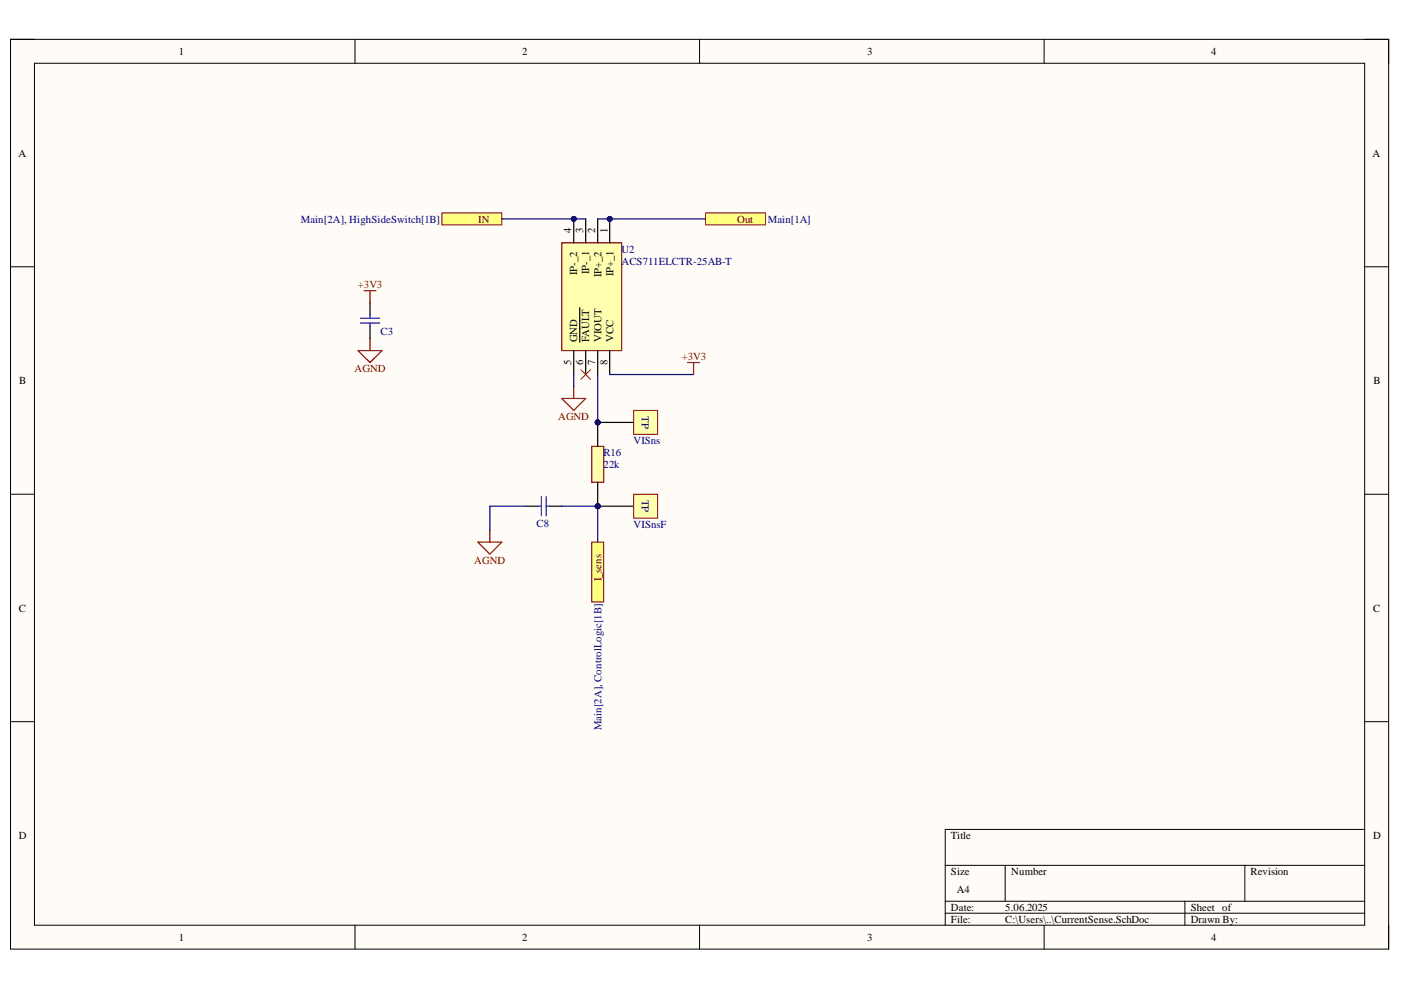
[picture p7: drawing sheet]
<svg xmlns="http://www.w3.org/2000/svg" width="297mm" height="210mm" viewBox="0 0 297 210" stroke-linecap="round" stroke-linejoin="round" font-family="sans-serif">
<defs><g id="words">
<g font-size="2.3">
<text x="37.9" y="11.7">1</text>
<text x="110.7" y="11.7">2</text>
<text x="183.9" y="11.7">3</text>
<text x="256.8" y="11.7">4</text>
<text x="3.9" y="33.3">A</text>
<text x="291" y="33.3">A</text>
<text x="121.1" y="49.4" transform="rotate(-90 121.1 49.4)">4</text>
<text x="123.6" y="49.4" transform="rotate(-90 123.6 49.4)">3</text>
<text x="126.2" y="49.4" transform="rotate(-90 126.2 49.4)">2</text>
<text x="128.8" y="49.4" transform="rotate(-90 128.8 49.4)">1</text>
<text x="122.4" y="58.3" transform="rotate(-90 122.4 58.3)">IP-_2</text>
<text x="124.9" y="58" transform="rotate(-90 124.9 58)">IP-_1</text>
<text x="127.5" y="58.8" transform="rotate(-90 127.5 58.8)">IP+_2</text>
<text x="130.1" y="58.6" transform="rotate(-90 130.1 58.6)">IP+_1</text>
<text x="121.1" y="77.4" transform="rotate(-90 121.1 77.4)">5</text>
<text x="122.4" y="72.6" transform="rotate(-90 122.4 72.6)">GND</text>
<text x="123.6" y="77.4" transform="rotate(-90 123.6 77.4)">6</text>
<text x="124.9" y="72.6" transform="rotate(-90 124.9 72.6)">FAULT</text>
<text x="126.2" y="77.4" transform="rotate(-90 126.2 77.4)">7</text>
<text x="127.5" y="72.6" transform="rotate(-90 127.5 72.6)">VIOUT</text>
<text x="128.8" y="77.4" transform="rotate(-90 128.8 77.4)">8</text>
<text x="130.1" y="72.6" transform="rotate(-90 130.1 72.6)">VCC</text>
<text x="4.1" y="81.4">B</text>
<text x="291.2" y="81.4">B</text>
<text x="136.1" y="90.4">Tp</text>
<text x="136.1" y="108.1">Tp</text>
<text x="4" y="129.7">C</text>
<text x="291.1" y="129.7">C</text>
<text x="4" y="177.9">D</text>
<text x="201.6" y="177.9">Title</text>
<text x="291.1" y="177.9">D</text>
<text x="201.6" y="185.5">Size</text>
<text x="214.4" y="185.5">Number</text>
<text x="265.1" y="185.5">Revision</text>
<text x="202.9" y="189.3">A4</text>
<text x="201.6" y="193.1">Date:</text>
<text x="201.6" y="195.7">File:</text>
<text x="213.1" y="193.1">5.06.2025</text>
<text x="213.1" y="195.7">C:\Users\..\CurrentSense.SchDoc</text>
<text x="252.5" y="193.1">Sheet of</text>
<text x="252.5" y="195.7">Drawn By:</text>
<text x="37.9" y="199.5">1</text>
<text x="110.7" y="199.5">2</text>
<text x="183.9" y="199.5">3</text>
<text x="256.8" y="199.5">4</text>
</g>
<g font-size="2.3" fill="#000080">
<text x="63.8" y="47.2">Main[2A], HighSideSwitch[1B]</text>
<text x="162.8" y="47.2">Main[1A]</text>
<text x="131.8" y="53.6">U2</text>
<text x="131.8" y="56.1">ACS711ELCTR-25AB-T</text>
<text x="80.7" y="71">C3</text>
<text x="136.1" y="88.3" transform="rotate(90 136.1 88.3)">TP</text>
<text x="134.3" y="94.2">VISns</text>
<text x="128" y="96.7">R16</text>
<text x="128" y="99.3">22k</text>
<text x="136.1" y="106" transform="rotate(90 136.1 106)">TP</text>
<text x="113.8" y="111.7">C8</text>
<text x="134.3" y="111.9">VISnsF</text>
<text x="127.5" y="154.9" transform="rotate(-90 127.5 154.9)">Main[2A], ControlLogic[1B]</text>
</g>
<g font-size="2.3" fill="#800000">
<text x="101.4" y="47.2">IN</text>
<text x="156.3" y="47.2">Out</text>
<text x="75.9" y="61.2">+3V3</text>
<text x="144.5" y="76.4">+3V3</text>
<text x="75.2" y="78.9">AGND</text>
<text x="118.3" y="89.1">AGND</text>
<text x="100.6" y="119.5">AGND</text>
<text x="127.5" y="123.3" transform="rotate(-90 127.5 123.3)">I_sens</text>
</g>
</g></defs>
<path d="M2.2 8.3h292.2v192.9h-292.2z" fill-rule="evenodd" fill="#fffcf8"/>
<path d="M2.2 8.3h292.2v192.9h-292.2z" fill="none" stroke="#000" stroke-width=".21"/>
<path d="M7.3 13.4h282v182.8h-282z" fill-rule="evenodd" fill="#fffcf8"/>
<g fill="none" stroke="#000" stroke-width=".21">
<path d="M2.2 8.3h5.1M7.3 13.4h282v182.8h-282zM75.3 8.3v5.1M148.3 8.3v5.1M221.4 8.3v5.1M289.3 8.3h5.1v5.1M2.2 56.6h5.1M289.3 56.6h5.1M2.2 104.8h5.1M289.3 104.8h5.1M2.2 153h5.1M289.3 153h5.1"/>
<path d="M289.3 175.9h-88.9v20.3M75.3 196.2v5M148.3 196.2v5M200.4 183.5h88.9M200.4 191.1h88.9M200.4 193.6h88.9M213.1 183.5v7.6M221.4 196.2v5M251.2 191.1v5.1M263.9 183.5v7.6M294.4 196.2v5"/>
</g>
<circle cx="129.3" cy="46.4" r=".51" fill="#000080"/>
<circle cx="129.3" cy="46.4" r=".51" fill="none" stroke="#000080" stroke-width=".21"/>
<circle cx="121.6" cy="46.4" r=".51" fill="#000080"/>
<circle cx="121.6" cy="46.4" r=".51" fill="none" stroke="#000080" stroke-width=".21"/>
<path d="M119.1 51.5h12.7v22.8h-12.7z" fill-rule="evenodd" fill="#ffffb0"/>
<path d="M119.1 51.5h12.7v22.8h-12.7z" fill="none" stroke="#800000" stroke-width=".25"/>
<path d="M129.3 46.4v5.1" fill="none" stroke="#000" stroke-width=".25"/>
<circle cx="129.3" cy="46.4" r=".51" fill="#000080"/>
<circle cx="129.3" cy="46.4" r=".51" fill="none" stroke="#000080" stroke-width=".21"/>
<path d="M121.6 46.4v5.1M124.2 46.4v5.1M126.7 46.4v5.1" fill="none" stroke="#000" stroke-width=".25"/>
<circle cx="121.6" cy="46.4" r=".51" fill="#000080"/>
<circle cx="121.6" cy="46.4" r=".51" fill="none" stroke="#000080" stroke-width=".21"/>
<path d="M78.4 64.2v2.5M78.4 69.3v2.5M121.6 74.3v5.1M122.9 65.2v7.4M124.2 74.3v5.1M126.7 74.3v5.1M129.3 74.3v5.1" fill="none" stroke="#000" stroke-width=".25"/>
<path d="M76.4 67.5h4.1M76.4 68.5h4.1M78.4 66.7v.8M78.4 68.5v.8" fill="none" stroke="#00f" stroke-width=".25"/>
<path d="M77.2 61.6h2.5M78.4 61.6v2.6M145.8 76.9h2.5M147 76.9v2.5" fill="none" stroke="#800000" stroke-width=".25"/>
<path d="M123.2 78.4l2 2M125.2 78.4l-2 2" fill="none" stroke="#f00" stroke-width=".21"/>
<circle cx="126.7" cy="107.3" r=".51" fill="#000080"/>
<circle cx="126.7" cy="107.3" r=".51" fill="none" stroke="#000080" stroke-width=".21"/>
<circle cx="126.7" cy="89.6" r=".51" fill="#000080"/>
<circle cx="126.7" cy="89.6" r=".51" fill="none" stroke="#000080" stroke-width=".21"/>
<path d="M125.5 94.6h2.5v7.7h-2.5z" fill-rule="evenodd" fill="#ffffb0"/>
<path d="M125.5 94.6h2.5v7.7h-2.5z" fill="none" stroke="#800000" stroke-width=".25"/>
<path d="M126.7 102.3v5" fill="none" stroke="#000" stroke-width=".25"/>
<circle cx="126.7" cy="107.3" r=".51" fill="#000080"/>
<circle cx="126.7" cy="107.3" r=".51" fill="none" stroke="#000080" stroke-width=".21"/>
<path d="M126.7 89.6v5" fill="none" stroke="#000" stroke-width=".25"/>
<circle cx="126.7" cy="89.6" r=".51" fill="#000080"/>
<circle cx="126.7" cy="89.6" r=".51" fill="none" stroke="#000080" stroke-width=".21"/>
<path d="M111.5 107.3h2.5M116.6 107.3h2.5" fill="none" stroke="#000" stroke-width=".25"/>
<path d="M114 107.3h.8M114.8 105.3v4.1M115.8 105.3v4.1M115.8 107.3h.8" fill="none" stroke="#00f" stroke-width=".25"/>
<path d="M125.5 114.9h2.5v12.7h-2.5z" fill-rule="evenodd" fill="#ffff80"/>
<path d="M125.5 114.9h2.5v12.7h-2.5z" fill="none" stroke="#800000" stroke-width=".21"/>
<path d="M93.7 45.1h12.7v2.6h-12.7z" fill-rule="evenodd" fill="#ffff80"/>
<path d="M93.7 45.1h12.7v2.6h-12.7z" fill="none" stroke="#800000" stroke-width=".21"/>
<path d="M149.6 45.1h12.7v2.6h-12.7z" fill-rule="evenodd" fill="#ffff80"/>
<path d="M149.6 45.1h12.7v2.6h-12.7z" fill="none" stroke="#800000" stroke-width=".21"/>
<path d="M75.9 74.3h5.1l-2.6 2.6zM78.4 71.8v2.5M119.1 84.5h5.1l-2.6 2.5zM121.6 81.9v2.6M101.3 114.9h5.1l-2.5 2.6zM103.9 112.4v2.5" fill="none" stroke="#800000" stroke-width=".25"/>
<circle cx="126.7" cy="89.6" r=".51" fill="#000080"/>
<circle cx="126.7" cy="89.6" r=".51" fill="none" stroke="#000080" stroke-width=".21"/>
<path d="M126.7 89.6h7.6" fill="none" stroke="#000" stroke-width=".25"/>
<circle cx="126.7" cy="89.6" r=".51" fill="#000080"/>
<circle cx="126.7" cy="89.6" r=".51" fill="none" stroke="#000080" stroke-width=".21"/>
<path d="M134.3 87h5.1v5.1h-5.1z" fill-rule="evenodd" fill="#ffffb0"/>
<path d="M134.3 87h5.1v5.1h-5.1z" fill="none" stroke="#800000" stroke-width=".21"/>
<circle cx="126.7" cy="107.3" r=".51" fill="#000080"/>
<circle cx="126.7" cy="107.3" r=".51" fill="none" stroke="#000080" stroke-width=".21"/>
<path d="M126.7 107.3h7.6" fill="none" stroke="#000" stroke-width=".25"/>
<circle cx="126.7" cy="107.3" r=".51" fill="#000080"/>
<circle cx="126.7" cy="107.3" r=".51" fill="none" stroke="#000080" stroke-width=".21"/>
<path d="M134.3 104.8h5.1v5.1h-5.1z" fill-rule="evenodd" fill="#ffffb0"/>
<path d="M134.3 104.8h5.1v5.1h-5.1z" fill="none" stroke="#800000" stroke-width=".21"/>
<path d="M121.6 79.4v2.5M126.7 79.4v10.2M129.3 79.4h17.7" fill="none" stroke="#000080" stroke-width=".25"/>
<circle cx="126.7" cy="89.6" r=".51" fill="#000080"/>
<circle cx="126.7" cy="89.6" r=".51" fill="none" stroke="#000080" stroke-width=".21"/>
<path d="M106.4 46.4h17.8" fill="none" stroke="#000080" stroke-width=".25"/>
<circle cx="121.6" cy="46.4" r=".51" fill="#000080"/>
<circle cx="121.6" cy="46.4" r=".51" fill="none" stroke="#000080" stroke-width=".21"/>
<path d="M126.7 46.4h22.9" fill="none" stroke="#000080" stroke-width=".25"/>
<circle cx="129.3" cy="46.4" r=".51" fill="#000080"/>
<circle cx="129.3" cy="46.4" r=".51" fill="none" stroke="#000080" stroke-width=".21"/>
<path d="M111.5 107.3h-7.6v5.1M119.1 107.3h7.6" fill="none" stroke="#000080" stroke-width=".25"/>
<circle cx="126.7" cy="107.3" r=".51" fill="#000080"/>
<circle cx="126.7" cy="107.3" r=".51" fill="none" stroke="#000080" stroke-width=".21"/>
<path d="M126.7 107.3v7.6" fill="none" stroke="#000080" stroke-width=".25"/>
<circle cx="126.7" cy="107.3" r=".51" fill="#000080"/>
<circle cx="126.7" cy="107.3" r=".51" fill="none" stroke="#000080" stroke-width=".21"/>
<use href="#words"/>
</svg>
